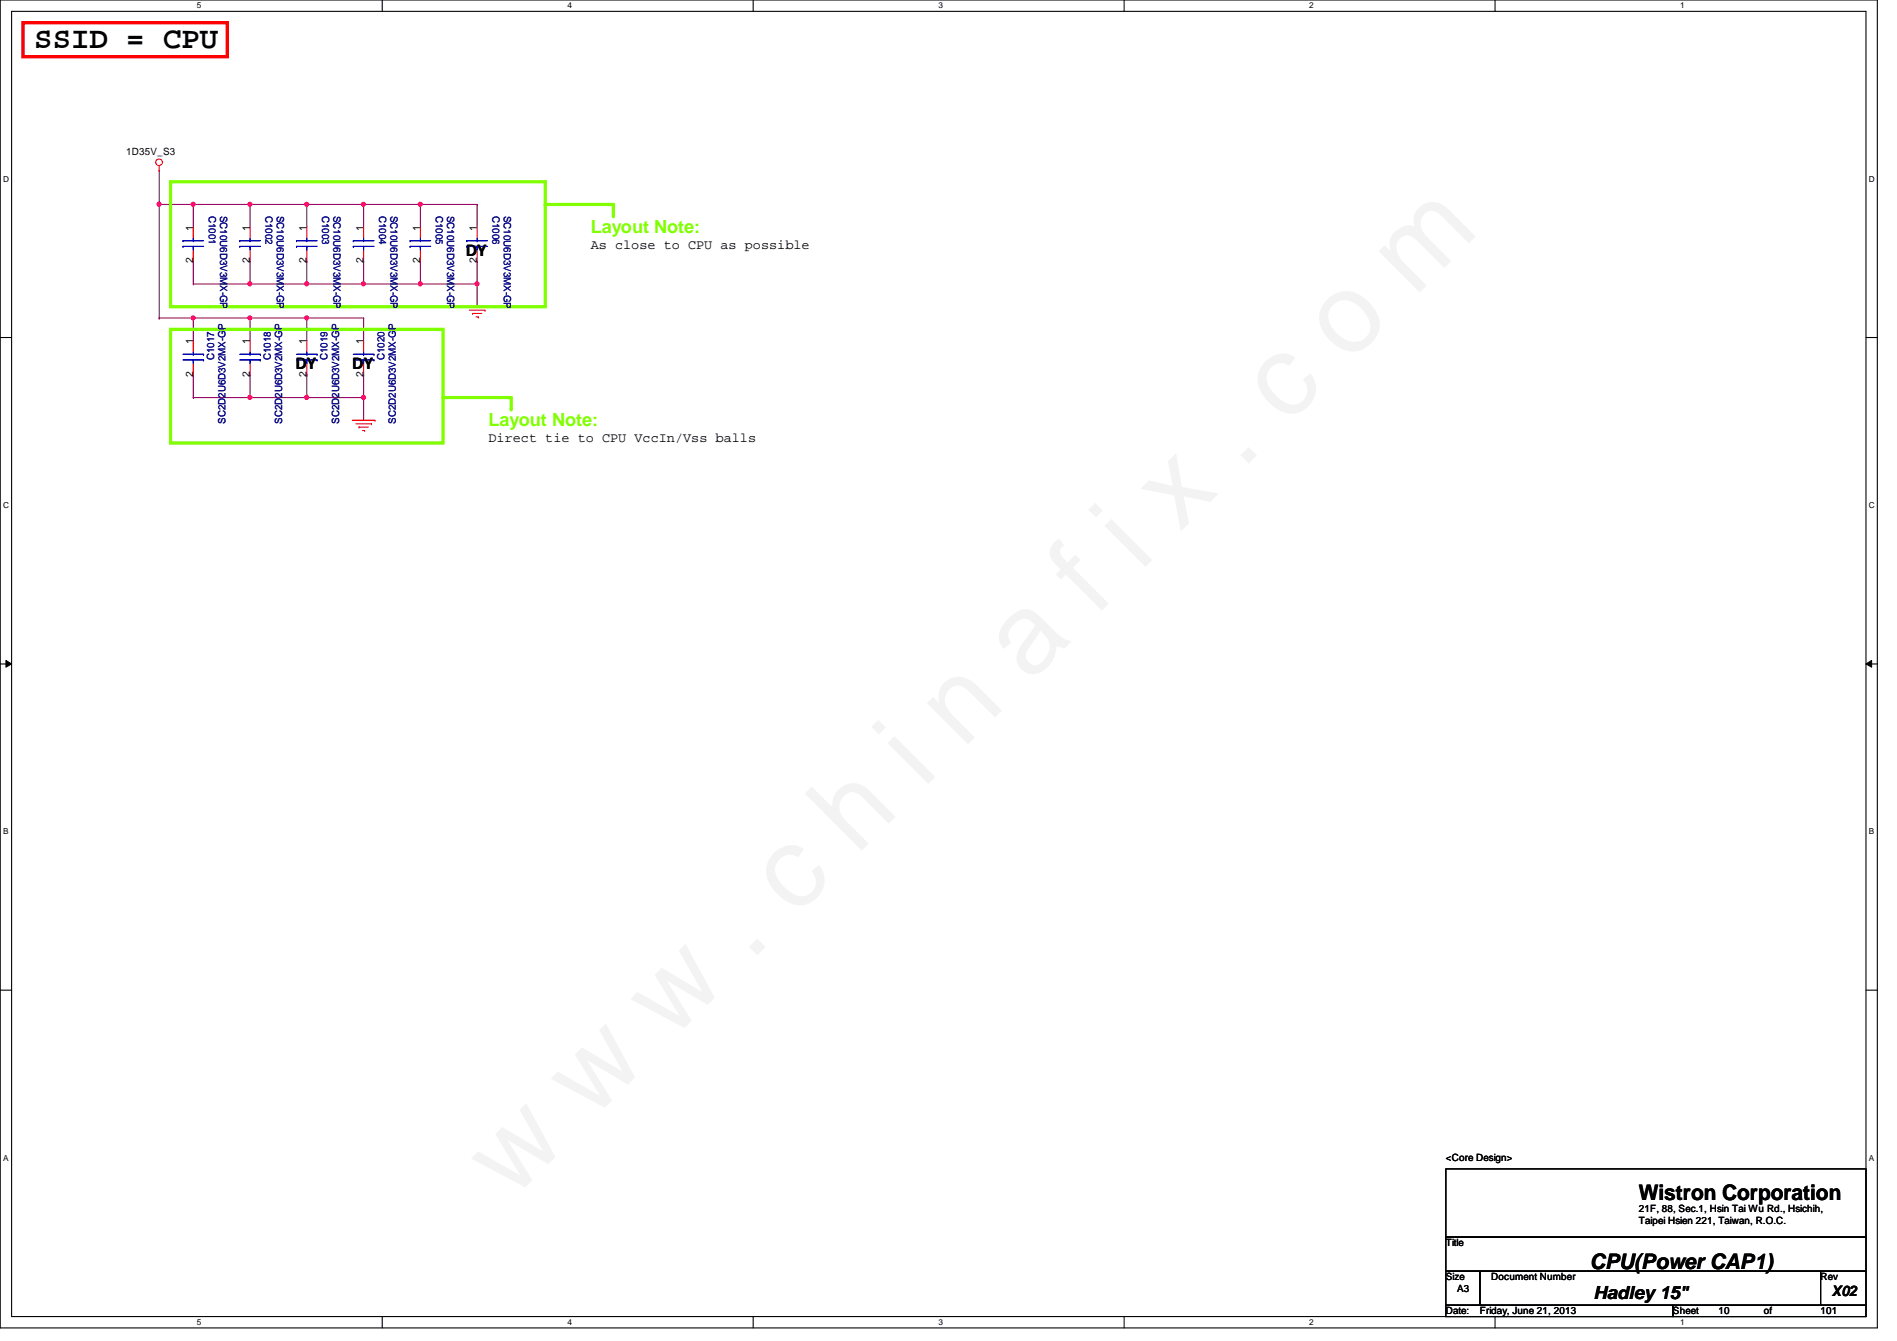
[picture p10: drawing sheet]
<svg xmlns="http://www.w3.org/2000/svg" width="297mm" height="210mm" viewBox="0 0 297 210" stroke-linecap="round" stroke-linejoin="round" font-family="sans-serif">
<defs><g id="words">
<text font-size="17.6" fill="#f0f" x="80.1" y="188" transform="rotate(-45 80.1 188)">w w w . c h i n a f i x . c o m</text>
<text font-size="4.8" x="5.4" y="7.6">SSID = CPU</text>
<g font-size="3.3">
<text x="256.6" y="187.9">Wistron Corporation</text>
<text x="249" y="198.6">CPU(Power CAP1)</text>
</g>
<g font-size="2.8">
<text x="72.9" y="40">DY</text>
<text x="46.3" y="57.8">DY</text>
<text x="55.2" y="57.8">DY</text>
<text x="249.5" y="203.3">Hadley 15&quot;</text>
</g>
<g font-size="2.8" fill="#80ff00">
<text x="92.5" y="36.4">Layout Note:</text>
<text x="76.5" y="66.6">Layout Note:</text>
</g>
<text font-size="2.3" x="286.8" y="202.8">X02</text>
<g font-size="2.1">
<text x="92.5" y="39">As close to CPU as possible</text>
<text x="76.5" y="69.2">Direct tie to CPU VccIn/Vss balls</text>
</g>
<g font-size="1.6">
<text x="19.8" y="24.2">1D35V_S3</text>
<text x="30.2" y="41.2" transform="rotate(-90 30.2 41.2)">2</text>
<text x="30.2" y="36.1" transform="rotate(-90 30.2 36.1)">1</text>
<text x="39.1" y="41.2" transform="rotate(-90 39.1 41.2)">2</text>
<text x="39.1" y="36.1" transform="rotate(-90 39.1 36.1)">1</text>
<text x="48" y="41.2" transform="rotate(-90 48 41.2)">2</text>
<text x="48" y="36.1" transform="rotate(-90 48 36.1)">1</text>
<text x="56.9" y="41.2" transform="rotate(-90 56.9 41.2)">2</text>
<text x="56.9" y="36.1" transform="rotate(-90 56.9 36.1)">1</text>
<text x="65.8" y="41.2" transform="rotate(-90 65.8 41.2)">2</text>
<text x="65.8" y="36.1" transform="rotate(-90 65.8 36.1)">1</text>
<text x="74.7" y="41.2" transform="rotate(-90 74.7 41.2)">2</text>
<text x="74.7" y="36.1" transform="rotate(-90 74.7 36.1)">1</text>
<text x="30.2" y="53.9" transform="rotate(-90 30.2 53.9)">1</text>
<text x="39.1" y="53.9" transform="rotate(-90 39.1 53.9)">1</text>
<text x="48" y="53.9" transform="rotate(-90 48 53.9)">1</text>
<text x="56.9" y="53.9" transform="rotate(-90 56.9 53.9)">1</text>
<text x="30.2" y="59" transform="rotate(-90 30.2 59)">2</text>
<text x="39.1" y="59" transform="rotate(-90 39.1 59)">2</text>
<text x="48" y="59" transform="rotate(-90 48 59)">2</text>
<text x="56.9" y="59" transform="rotate(-90 56.9 59)">2</text>
<text x="226.4" y="181.7">&lt;Core Design&gt;</text>
<text x="256.6" y="189.7">21F, 88, Sec.1, Hsin Tai Wu Rd., Hsichih,</text>
<text x="256.6" y="191.6">Taipei Hsien 221, Taiwan, R.O.C.</text>
<text x="226.4" y="195.1">Title</text>
<text x="226.4" y="200.4">Size</text>
<text x="228.2" y="202.2">A3</text>
<text x="233.5" y="200.4">Document Number</text>
<text x="285.1" y="200.4">Rev</text>
<text x="226.4" y="205.7">Date:</text>
<text x="231.7" y="205.7">Friday, June 21, 2013</text>
<text x="262" y="205.7">Sheet</text>
<text x="269.1" y="205.7">10</text>
<text x="276.2" y="205.7">of</text>
<text x="285.1" y="205.7">101</text>
</g>
<g font-size="1.6" fill="#000080">
<text x="32.7" y="33.8" transform="rotate(90 32.7 33.8)">C1001</text>
<text x="34.5" y="33.8" transform="rotate(90 34.5 33.8)">SC10U6D3V3MX-GP</text>
<text x="41.6" y="33.8" transform="rotate(90 41.6 33.8)">C1002</text>
<text x="43.3" y="33.8" transform="rotate(90 43.3 33.8)">SC10U6D3V3MX-GP</text>
<text x="50.5" y="33.8" transform="rotate(90 50.5 33.8)">C1003</text>
<text x="52.2" y="33.8" transform="rotate(90 52.2 33.8)">SC10U6D3V3MX-GP</text>
<text x="59.3" y="33.8" transform="rotate(90 59.3 33.8)">C1004</text>
<text x="61.1" y="33.8" transform="rotate(90 61.1 33.8)">SC10U6D3V3MX-GP</text>
<text x="68.2" y="33.8" transform="rotate(90 68.2 33.8)">C1005</text>
<text x="70" y="33.8" transform="rotate(90 70 33.8)">SC10U6D3V3MX-GP</text>
<text x="77.1" y="33.8" transform="rotate(90 77.1 33.8)">C1006</text>
<text x="78.9" y="33.8" transform="rotate(90 78.9 33.8)">SC10U6D3V3MX-GP</text>
<text x="33.5" y="56.3" transform="rotate(-90 33.5 56.3)">C1017</text>
<text x="42.4" y="56.3" transform="rotate(-90 42.4 56.3)">C1018</text>
<text x="51.3" y="56.3" transform="rotate(-90 51.3 56.3)">C1019</text>
<text x="60.2" y="56.3" transform="rotate(-90 60.2 56.3)">C1020</text>
<text x="35.3" y="66.3" transform="rotate(-90 35.3 66.3)">SC2D2U6D3V2MX-GP</text>
<text x="44.2" y="66.3" transform="rotate(-90 44.2 66.3)">SC2D2U6D3V2MX-GP</text>
<text x="53.1" y="66.3" transform="rotate(-90 53.1 66.3)">SC2D2U6D3V2MX-GP</text>
<text x="62" y="66.3" transform="rotate(-90 62 66.3)">SC2D2U6D3V2MX-GP</text>
</g>
<g font-size="1.3">
<text x="30.8" y="1.3">5</text>
<text x="88.9" y="1.3">4</text>
<text x="146.9" y="1.3">3</text>
<text x="205" y="1.3">2</text>
<text x="263.1" y="1.3">1</text>
<text x=".5" y="28.4">D</text>
<text x="292.6" y="28.4">D</text>
<text x=".5" y="79.5">C</text>
<text x="292.6" y="79.5">C</text>
<text x=".5" y="130.6">B</text>
<text x="292.6" y="130.6">B</text>
<text x=".5" y="181.7">A</text>
<text x="292.6" y="181.7">A</text>
<text x="30.8" y="207.4">5</text>
<text x="88.9" y="207.4">4</text>
<text x="146.9" y="207.4">3</text>
<text x="205" y="207.4">2</text>
<text x="263.1" y="207.4">1</text>
</g>
</g></defs>
<path d="M0 0h294v207.9h-294zM1.8 1.8h290.4v204.3h-290.4z" fill="none" stroke="#000" stroke-width=".17"/>
<g fill="#fff">
<path d="M30.8 .2h.7v1.4h-.7z"/>
<path d="M30.8 206.2h.7v1.4h-.7z"/>
</g>
<path d="M59.9 0v1.8M59.9 206.1v1.8" fill="none" stroke="#000" stroke-width=".17"/>
<g fill="#fff">
<path d="M88.9 .2h.6v1.4h-.6z"/>
<path d="M88.9 206.2h.6v1.4h-.6z"/>
</g>
<path d="M117.9 0v1.8M117.9 206.1v1.8" fill="none" stroke="#000" stroke-width=".17"/>
<g fill="#fff">
<path d="M146.9 .2h.7v1.4h-.7z"/>
<path d="M146.9 206.2h.7v1.4h-.7z"/>
</g>
<path d="M176 0v1.8M176 206.1v1.8" fill="none" stroke="#000" stroke-width=".17"/>
<g fill="#fff">
<path d="M205 .2h.7v1.4h-.7z"/>
<path d="M205 206.2h.7v1.4h-.7z"/>
</g>
<path d="M234.1 0v1.8M234.1 206.1v1.8" fill="none" stroke="#000" stroke-width=".17"/>
<g fill="#fff">
<path d="M263.1 .2h.7v1.4h-.7z"/>
<path d="M263.1 206.2h.7v1.4h-.7z"/>
<path d="M.5 27.3h.9v1.4h-.9z"/>
<path d="M292.6 27.3h.9v1.4h-.9z"/>
<path d="M.5 78.4h.9v1.4h-.9z"/>
<path d="M292.6 78.4h.9v1.4h-.9z"/>
</g>
<path d="M0 52.8h1.8M292.2 52.8h1.8" fill="none" stroke="#000" stroke-width=".17"/>
<g fill="#fff">
<path d="M.5 129.5h.8v1.4h-.8z"/>
<path d="M292.6 129.5h.9v1.4h-.9z"/>
</g>
<path d="M0 103.9h1.8M292.2 103.9h1.8" fill="none" stroke="#000" stroke-width=".17"/>
<path d="M.9 103.4l.9 .5-.9 .5zM292.2 103.9l.9-.5v1z" fill="#000"/>
<path d="M.9 103.4l.9 .5-.9 .5zM292.2 103.9l.9-.5v1z" fill="none" stroke="#000" stroke-width=".16"/>
<g fill="#fff">
<path d="M.5 180.5h.8v1.4h-.8z"/>
<path d="M292.6 180.5h.9v1.4h-.9z"/>
</g>
<path d="M0 155h1.8M292.2 155h1.8" fill="none" stroke="#000" stroke-width=".17"/>
<path d="M48 58.7h.1M48 49.8h.1M48 49.8v3.5M48 58.7v3.5" fill="none" stroke="#800040" stroke-width=".17"/>
<circle cx="48" cy="49.8" r=".32" fill="#f0f"/>
<circle cx="48" cy="49.8" r=".32" fill="none" stroke="#f0f" stroke-width=".17"/>
<path d="M39.2 49.8h.1M39.2 58.7h.1M39.2 49.8h8.8M39.2 49.8v3.5M39.2 58.7v3.5M48 40.9h.1M48 40.9v3.5M56.9 58.7h.1M56.9 58.7v3.5" fill="none" stroke="#800040" stroke-width=".17"/>
<circle cx="39.1" cy="49.8" r=".32" fill="#f0f"/>
<circle cx="39.1" cy="49.8" r=".32" fill="none" stroke="#f0f" stroke-width=".17"/>
<path d="M24.9 32v17.8M24.9 49.8h.1M30.3 49.8h.1M30.3 49.8h8.9" fill="none" stroke="#800040" stroke-width=".17"/>
<circle cx="24.9" cy="32" r=".32" fill="#f0f"/>
<circle cx="24.9" cy="32" r=".32" fill="none" stroke="#f0f" stroke-width=".17"/>
<path d="M30.3 58.7h.1M30.3 49.8h.1M30.3 49.8v3.5M30.3 58.7v3.5M39.2 40.9h.1M39.2 40.9v3.5" fill="none" stroke="#800040" stroke-width=".17"/>
<circle cx="30.2" cy="49.8" r=".32" fill="#f0f"/>
<circle cx="30.2" cy="49.8" r=".32" fill="none" stroke="#f0f" stroke-width=".17"/>
<path d="M24.9 49.8h.1M24.9 49.8h5.4M30.3 40.9h.1M30.3 40.9v3.5M48 49.8h.1M48 49.8h8.9M48 62.2h.1M48 62.2h8.9" fill="none" stroke="#800040" stroke-width=".17"/>
<circle cx="48" cy="62.2" r=".32" fill="#f0f"/>
<circle cx="48" cy="62.2" r=".32" fill="none" stroke="#f0f" stroke-width=".17"/>
<path d="M30.3 62.2h.1M30.3 62.2h17.7M39.2 62.2h.1" fill="none" stroke="#800040" stroke-width=".17"/>
<circle cx="39.1" cy="62.2" r=".32" fill="#f0f"/>
<circle cx="39.1" cy="62.2" r=".32" fill="none" stroke="#f0f" stroke-width=".17"/>
<path d="M30.3 44.4h.1M30.3 44.4h17.7M39.2 44.4h.1" fill="none" stroke="#800040" stroke-width=".17"/>
<circle cx="39.1" cy="44.4" r=".32" fill="#f0f"/>
<circle cx="39.1" cy="44.4" r=".32" fill="none" stroke="#f0f" stroke-width=".17"/>
<path d="M48 44.4h.1M48 44.4h8.9" fill="none" stroke="#800040" stroke-width=".17"/>
<circle cx="48" cy="44.4" r=".32" fill="#f0f"/>
<circle cx="48" cy="44.4" r=".32" fill="none" stroke="#f0f" stroke-width=".17"/>
<path d="M56.9 44.4h.1M56.9 44.4h8.9" fill="none" stroke="#800040" stroke-width=".17"/>
<circle cx="56.9" cy="44.4" r=".32" fill="#f0f"/>
<circle cx="56.9" cy="44.4" r=".32" fill="none" stroke="#f0f" stroke-width=".17"/>
<path d="M65.8 44.4h.1M65.8 44.4h8.9" fill="none" stroke="#800040" stroke-width=".17"/>
<circle cx="65.8" cy="44.4" r=".32" fill="#f0f"/>
<circle cx="65.8" cy="44.4" r=".32" fill="none" stroke="#f0f" stroke-width=".17"/>
<path d="M65.8 40.9h.1M65.8 40.9v3.5M56.9 62.2h.1M56.9 62.2v3.6" fill="none" stroke="#800040" stroke-width=".17"/>
<circle cx="56.9" cy="62.2" r=".32" fill="#f0f"/>
<circle cx="56.9" cy="62.2" r=".32" fill="none" stroke="#f0f" stroke-width=".17"/>
<path d="M24.9 32h.1M24.9 32h5.4M56.9 32h.1M56.9 32h8.9M56.9 49.8h.1M56.9 40.9h.1M56.9 40.9v3.5M56.9 49.8v3.5" fill="none" stroke="#800040" stroke-width=".17"/>
<circle cx="56.9" cy="32" r=".32" fill="#f0f"/>
<circle cx="56.9" cy="32" r=".32" fill="none" stroke="#f0f" stroke-width=".17"/>
<path d="M30.3 32h.1M30.3 32h8.9M56.9 32h.1M56.9 32v3.6M65.8 32h.1M65.8 32v3.6" fill="none" stroke="#800040" stroke-width=".17"/>
<circle cx="30.2" cy="32" r=".32" fill="#f0f"/>
<circle cx="30.2" cy="32" r=".32" fill="none" stroke="#f0f" stroke-width=".17"/>
<path d="M30.3 32h.1M30.3 32v3.6M65.8 32h.1M65.8 32h8.9" fill="none" stroke="#800040" stroke-width=".17"/>
<circle cx="65.8" cy="32" r=".32" fill="#f0f"/>
<circle cx="65.8" cy="32" r=".32" fill="none" stroke="#f0f" stroke-width=".17"/>
<path d="M39.2 32h.1M39.2 32h8.8" fill="none" stroke="#800040" stroke-width=".17"/>
<circle cx="39.1" cy="32" r=".32" fill="#f0f"/>
<circle cx="39.1" cy="32" r=".32" fill="none" stroke="#f0f" stroke-width=".17"/>
<path d="M24.9 26.7h.1M24.9 26.7v5.3M39.2 32h.1M39.2 32v3.6M48 32h.1M48 32h8.9" fill="none" stroke="#800040" stroke-width=".17"/>
<circle cx="48" cy="32" r=".32" fill="#f0f"/>
<circle cx="48" cy="32" r=".32" fill="none" stroke="#f0f" stroke-width=".17"/>
<path d="M48 32h.1M48 32v3.6" fill="none" stroke="#800040" stroke-width=".17"/>
<g fill="none" stroke="#f00" stroke-width=".17">
<path d="M24.9 26.7h.1M24.9 26v.7M30.3 35.6v1.7M30.3 39.1v1.8M39.2 35.6v1.7M39.2 39.1v1.8M48 35.6v1.7M48 39.1v1.8M56.9 35.6v1.7M56.9 39.1v1.8M65.8 35.6v1.7M65.8 39.1v1.8"/>
<path d="M30.3 53.3v1.8M30.3 56.9v1.8M39.2 53.3v1.8M39.2 56.9v1.8M48 53.3v1.8M48 56.9v1.8M56.9 53.3v1.8M56.9 56.9v1.8M55.2 65.8h3.5M55.7 66.3h2.5M56.2 66.8h.1M56.2 66.8h1.5"/>
<path d="M56.8 67.4h.3M57.1 67.4h.1M58.2 66.3h.1M58.7 65.8h.1"/>
<circle cx="24.9" cy="25.4" r=".52"/>
</g>
<path d="M226.4 183h65.8v10.6h-65.8zM226.4 193.6h65.8v5.4h-65.8zM226.4 199h5.3v5.3h-5.3zM231.7 199h53.4v5.3h-53.4zM285.1 199h7.1v5.3h-7.1zM226.4 204.3h35.6v1.8h-35.6zM262 204.3h30.2v1.8h-30.2z" fill="none" stroke="#000" stroke-width=".17"/>
<path d="M3.6 3.6h32v5.3h-32z" fill="none" stroke="#f00" stroke-width=".51"/>
<path d="M26.7 28.4h58.7v19.6h-58.7zM26.7 51.6h42.7v17.7h-42.7z" fill="none" stroke="#80ff00" stroke-width=".51"/>
<g fill="none" stroke="#00f" stroke-width=".17">
<path d="M28.7 38.6h.1M28.7 37.7h.1M28.7 38.6h3.2M28.7 37.7h3.2M30.3 37.7h.1M30.3 38.6h.1M30.3 37.3v.4M30.3 38.6v.5M37.5 38.6h.1M37.5 37.7h.1M37.5 38.6h3.3M37.5 37.7h3.3"/>
<path d="M39.2 37.7h.1M39.2 38.6h.1M39.2 37.3v.4M39.2 38.6v.5M46.4 38.6h.1M46.4 37.7h.1M46.4 38.6h3.3M46.4 37.7h3.3M48 37.7h.1M48 38.6h.1M48 37.3v.4M48 38.6v.5"/>
<path d="M55.3 38.6h.1M55.3 37.7h.1M55.3 38.6h3.2M55.3 37.7h3.2M56.9 37.7h.1M56.9 38.6h.1M56.9 37.3v.4M56.9 38.6v.5M64.2 38.6h.1M64.2 37.7h.1M64.2 38.6h3.2M64.2 37.7h3.2"/>
<path d="M65.8 37.7h.1M65.8 38.6h.1M65.8 37.3v.4M65.8 38.6v.5M28.7 56.3h3.2M28.7 55.5h3.2M30.3 55.5h.1M30.3 56.3h.1M30.3 55.1v.4M30.3 56.3v.6M31.9 56.3h.1M31.9 55.5h.1"/>
<path d="M37.5 56.3h3.3M37.5 55.5h3.3M39.2 55.5h.1M39.2 56.3h.1M39.2 55.1v.4M39.2 56.3v.6M40.8 56.3h.1M40.8 55.5h.1M46.4 56.3h3.3M46.4 55.5h3.3M48 55.5h.1M48 56.3h.1"/>
<path d="M48 55.1v.4M48 56.3v.6M49.7 56.3h.1M49.7 55.5h.1M55.3 56.3h3.2M55.3 55.5h3.2M56.9 55.5h.1M56.9 56.3h.1M56.9 55.1v.4M56.9 56.3v.6M58.5 56.3h.1M58.5 55.5h.1"/>
</g>
<circle cx="48" cy="49.8" r=".32" fill="#f0f"/>
<circle cx="48" cy="49.8" r=".32" fill="none" stroke="#f0f" stroke-width=".17"/>
<circle cx="39.1" cy="49.8" r=".32" fill="#f0f"/>
<circle cx="39.1" cy="49.8" r=".32" fill="none" stroke="#f0f" stroke-width=".17"/>
<circle cx="24.9" cy="32" r=".32" fill="#f0f"/>
<circle cx="24.9" cy="32" r=".32" fill="none" stroke="#f0f" stroke-width=".17"/>
<circle cx="30.2" cy="49.8" r=".32" fill="#f0f"/>
<circle cx="30.2" cy="49.8" r=".32" fill="none" stroke="#f0f" stroke-width=".17"/>
<circle cx="48" cy="62.2" r=".32" fill="#f0f"/>
<circle cx="48" cy="62.2" r=".32" fill="none" stroke="#f0f" stroke-width=".17"/>
<circle cx="39.1" cy="62.2" r=".32" fill="#f0f"/>
<circle cx="39.1" cy="62.2" r=".32" fill="none" stroke="#f0f" stroke-width=".17"/>
<circle cx="39.1" cy="44.4" r=".32" fill="#f0f"/>
<circle cx="39.1" cy="44.4" r=".32" fill="none" stroke="#f0f" stroke-width=".17"/>
<circle cx="48" cy="44.4" r=".32" fill="#f0f"/>
<circle cx="48" cy="44.4" r=".32" fill="none" stroke="#f0f" stroke-width=".17"/>
<circle cx="56.9" cy="44.4" r=".32" fill="#f0f"/>
<circle cx="56.9" cy="44.4" r=".32" fill="none" stroke="#f0f" stroke-width=".17"/>
<circle cx="65.8" cy="44.4" r=".32" fill="#f0f"/>
<circle cx="65.8" cy="44.4" r=".32" fill="none" stroke="#f0f" stroke-width=".17"/>
<circle cx="56.9" cy="62.2" r=".32" fill="#f0f"/>
<circle cx="56.9" cy="62.2" r=".32" fill="none" stroke="#f0f" stroke-width=".17"/>
<circle cx="56.9" cy="32" r=".32" fill="#f0f"/>
<circle cx="56.9" cy="32" r=".32" fill="none" stroke="#f0f" stroke-width=".17"/>
<circle cx="30.2" cy="32" r=".32" fill="#f0f"/>
<circle cx="30.2" cy="32" r=".32" fill="none" stroke="#f0f" stroke-width=".17"/>
<circle cx="65.8" cy="32" r=".32" fill="#f0f"/>
<circle cx="65.8" cy="32" r=".32" fill="none" stroke="#f0f" stroke-width=".17"/>
<circle cx="39.1" cy="32" r=".32" fill="#f0f"/>
<circle cx="39.1" cy="32" r=".32" fill="none" stroke="#f0f" stroke-width=".17"/>
<circle cx="48" cy="32" r=".32" fill="#f0f"/>
<circle cx="48" cy="32" r=".32" fill="none" stroke="#f0f" stroke-width=".17"/>
<use href="#words"/>
</svg>
